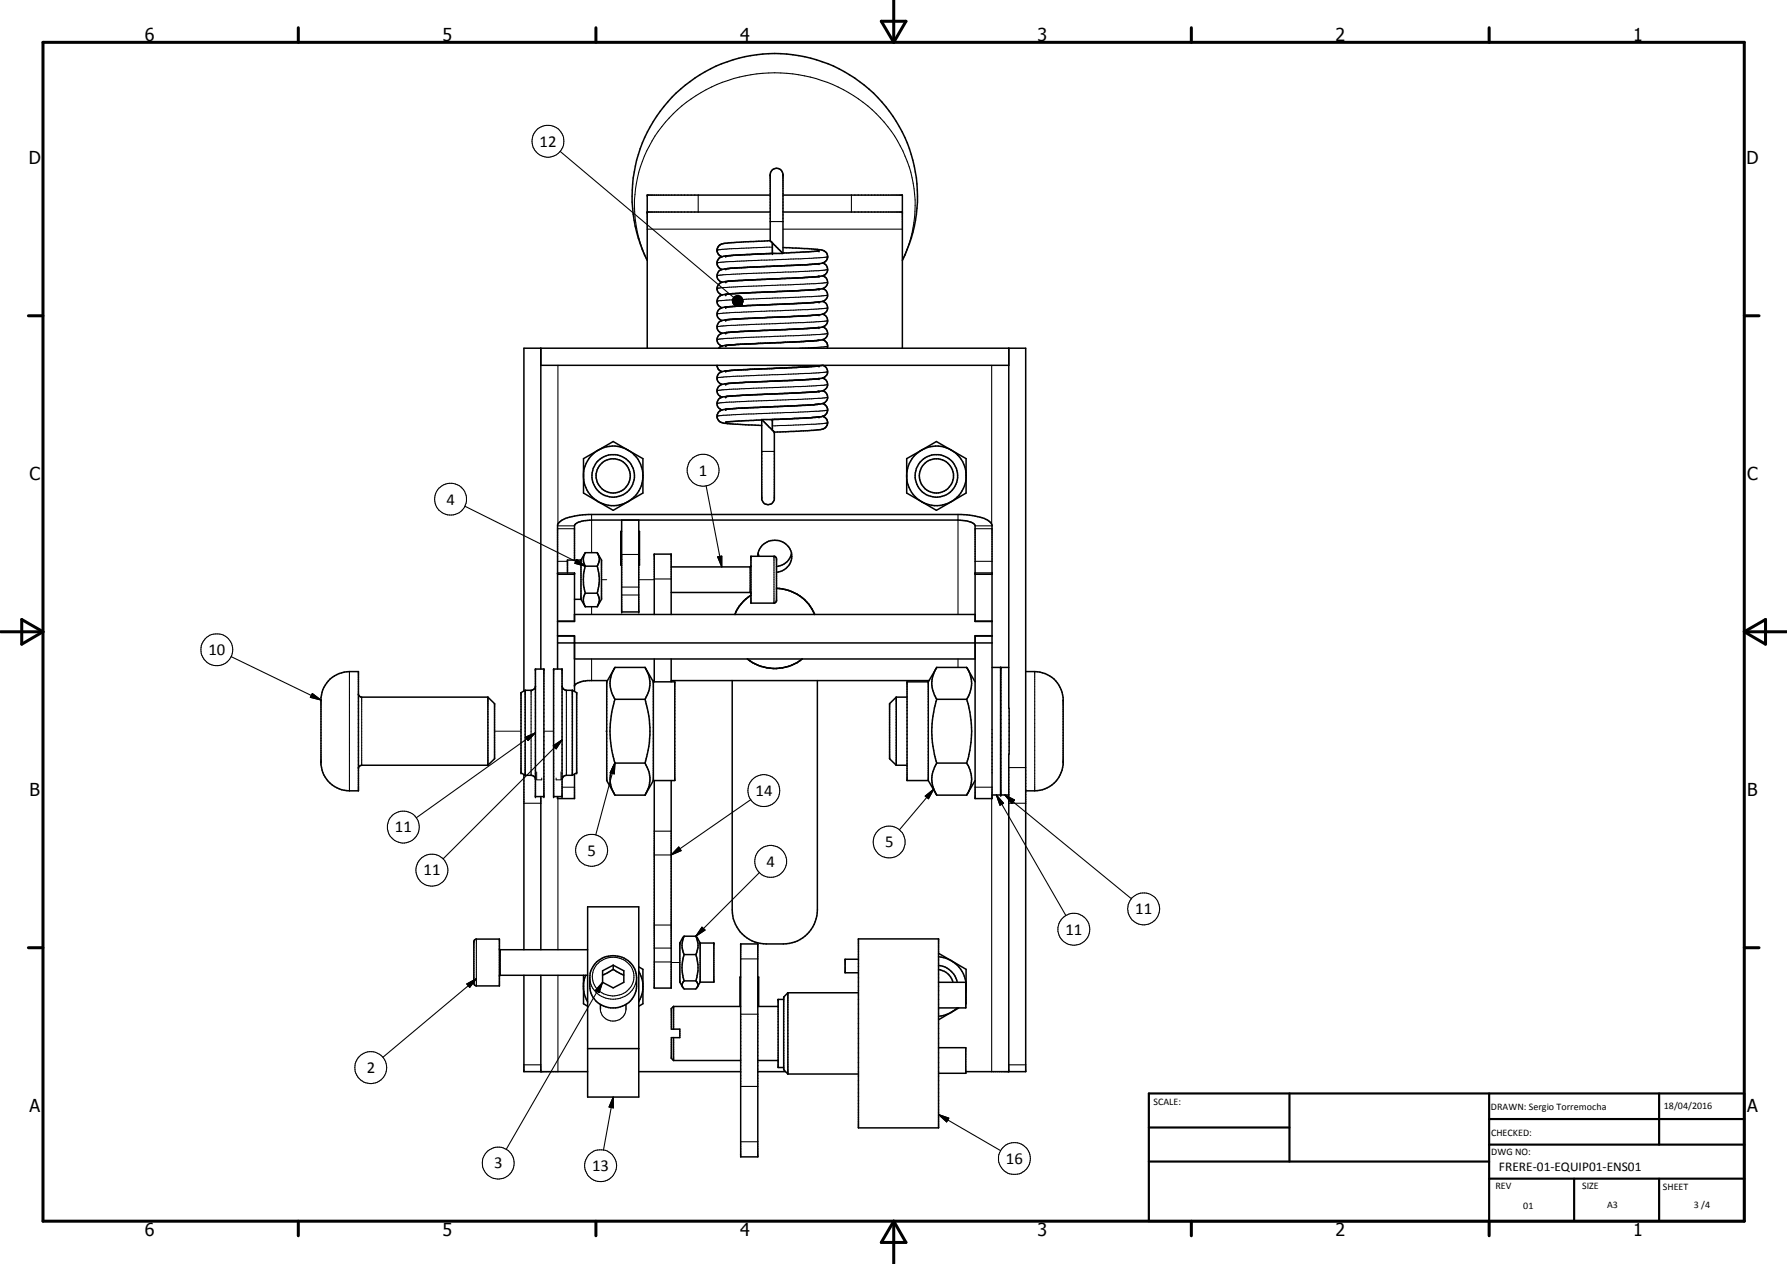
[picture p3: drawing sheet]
<svg xmlns="http://www.w3.org/2000/svg" width="420mm" height="297mm" viewBox="0 0 420 297" stroke-linecap="round" stroke-linejoin="round" font-family="sans-serif">
<defs><g id="words">
<g font-size="4.2">
<text x="34" y="9.6">6</text>
<text x="104" y="9.6">5</text>
<text x="174" y="9.6">4</text>
<text x="244" y="9.6">3</text>
<text x="314" y="9.6">2</text>
<text x="384" y="9.6">1</text>
<text x="6.8" y="38.7">D</text>
<text x="410.6" y="38.7">D</text>
<text x="7" y="112.9">C</text>
<text x="410.8" y="112.9">C</text>
<text x="7" y="187.1">B</text>
<text x="410.8" y="187.1">B</text>
<text x="7" y="261.4">A</text>
<text x="410.8" y="261.4">A</text>
<text x="34" y="290.4">6</text>
<text x="104" y="290.4">5</text>
<text x="174" y="290.4">4</text>
<text x="244" y="290.4">3</text>
<text x="314" y="290.4">2</text>
<text x="384" y="290.4">1</text>
</g>
<g font-size="3.9">
<text x="126.9" y="34.5">12</text>
<text x="164.3" y="111.8">1</text>
<text x="105" y="118.6">4</text>
<text x="49" y="154">10</text>
<text x="177.6" y="187.1">14</text>
<text x="92.9" y="195.6">11</text>
<text x="138.1" y="201.1">5</text>
<text x="180.2" y="203.7">4</text>
<text x="208.1" y="199.1">5</text>
<text x="99.6" y="205.7">11</text>
<text x="266.9" y="214.8">11</text>
<text x="250.5" y="219.6">11</text>
<text x="86.2" y="252.1">2</text>
<text x="116.2" y="274.6">3</text>
<text x="139.3" y="275.2">13</text>
<text x="236.5" y="273.5">16</text>
</g>
<text font-size="3.1" x="352.4" y="275.1">FRERE-01-EQUIP01-ENS01</text>
<g font-size="2.4">
<text x="271.2" y="259.7">SCALE:</text>
<text x="350.6" y="260.8">DRAWN: Sergio Torremocha</text>
<text x="391.2" y="260.6">18/04/2016</text>
<text x="350.6" y="267">CHECKED:</text>
<text x="350.6" y="271.4">DWG NO:</text>
<text x="351.6" y="279.3">REV</text>
<text x="372" y="279.4">SIZE</text>
<text x="391" y="279.6">SHEET</text>
<text x="358.1" y="284.1">01</text>
<text x="377.9" y="283.8">A3</text>
<text x="398.3" y="283.8">3 /4</text>
</g>
</g></defs>
<path d="M172.3 71.4h2.1M141.4 136.2h1.3M150.2 136.2h3.6M116.3 171.8h6.2M127.9 171.8h2.3M142.4 171.8h.3M126.2 181.4v1.9h1.2v-.5M131.9 181.4v1.9h-1.1v-.5M157.8 226.2h2" fill="none" stroke="#000" stroke-width=".24"/>
<g fill="none" stroke="#000" stroke-width=".35">
<path d="M152.2 49.8h28.9M172.5 60l-.8 .1M174.7 59.9l-1.8 .1M175.7 59.8l-3.2 .2M176.3 59.8l-1.3 .1M178.2 59.7l-1.9 .1M180.2 59.6l-1.3 .1M181.1 45.8h-28.9v36M181.1 56.6l-9.8 .5-1.3 .2a1.6 1.6 0 0 0-1.4 1.2v.6l.2 .5 .9 .7M181.6 57.1v2.5M181.6 57.1l-.5-.5v-15.5a1.5 1.5 0 0 1 1.5-1.6 1.5 1.5 0 0 1 1.5 1.6v18.4M181.6 57.1l2.5 2.5"/>
<path d="M181.6 59.6l-5.3 .2M184.1 59.6h-3.5M184.1 45.8h28.1v36M184.1 49.8h28.1M184.1 59.5v.1M184.1 58.2h.8a50.5 50.5 0 0 1 8.8 .7 1.55 1.55 0 0 1 .9 1.6 1.55 1.55 0 0 1-1.2 1.3M192.6 58.9l-8.5 .6M152.2 61.2a33.6 33.6 0 0 1 30-48.6 33.6 33.6 0 0 1 30 48.6M169.7 63.3a1.55 1.55 0 0 0-1.1 1.5 1.55 1.55 0 0 0 1.1 1.5M169.7 66.3a1.55 1.55 0 0 0-1.1 1.5 1.55 1.55 0 0 0 1.1 1.5M169.7 69.3a1.52 1.52 0 0 0-1.1 1.5 1.52 1.52 0 0 0 1.1 1.5M169.7 72.3a1.55 1.55 0 0 0-1.1 1.5 1.55 1.55 0 0 0 1.1 1.5"/>
<path d="M170.6 66.2h.1M170.8 78.1a1.75 1.75 0 0 0-1.8 .8 1.75 1.75 0 0 0 0 2l.7 .4M170.8 78.1l-.2 .1M170.9 72.1l-.3 .1M170.9 69.1l-.3 .1M171 63.1l-1.3 .2M171 63.1h.3M171 60.1l-.4 .1M171 75.1l-.5 .1a1.62 1.62 0 0 0-1.8 1.2 1.62 1.62 0 0 0 1 1.9M171 63.1l-.2 .1M171.3 78.1h-.5M171.3 78.1h.3"/>
<path d="M171.3 78.1h-.3M171.3 72.1l-1.6 .2M171.3 72.1h-.3M171.3 69.1l-1.6 .2M171.3 69.1h-.3M171.3 66.1l-1.6 .2M171.3 66.1l-.5 .1M171.3 66.1h.3M171.5 60.1l-1 .1a1.62 1.62 0 0 0-1.8 1.2 1.62 1.62 0 0 0 1 1.9M171.6 63.1h-.3M171.7 60.1h-.6M171.8 75.1l-1.2 .1"/>
<path d="M171.8 72.1h-.5M171.9 78.1h-.4M171.9 69l-.6 .1M171.9 66l-.4 .1M171.9 63l-.3 .1M172.2 78l-.4 .1M172.2 69l-.7 .1M172.2 63l-.6 .1M172.5 72l-1.2 .1M172.8 75l-1.7 .1M173 78h-.8M173 72h-.4"/>
<path d="M173 66h-1.2M173.3 69h-1.1M173.6 74.9l-1.7 .2M173.6 71.9l-.3 .1M173.9 77.9l-1.4 .1M173.9 65.9l-1.7 .1M173.9 62.9l-1.7 .1M174.3 77.9l-1 .1M174.5 71.9l-2.6 .2M174.5 68.9l-1.9 .1M174.8 74.9h-.9M175.3 77.9h-1.2"/>
<path d="M175.3 74.8l-2.3 .2M175.3 71.8l-.5 .1M175.5 68.8l-2.1 .2M175.5 65.8l-2.2 .2M176 71.8l-2.1 .1M176 77.8l-.5 .1M176.3 74.8h-1.3M176.6 65.8l-2.3 .1M176.9 77.8h-.6M177.1 71.8h-1.3M177.1 68.7l-2.3 .2M177.1 65.8h-1.3"/>
<path d="M177.1 74.8h-.5M177.4 62.7l-3.1 .2M177.6 68.7l-1.8 .1M177.6 65.7l-.7 .1M178 77.7l-3.5 .2M178 74.7l-.6 .1M178 62.7l-5.8 .3M178.2 68.7h-.8M178.2 65.7h-.8M178.6 74.7l-3.1 .1M178.6 71.7l-1.2 .1M178.8 77.7h-.6"/>
<path d="M179.1 74.7h-.9M179.1 71.7l-2.8 .1M179.4 65.7h-1.4M179.7 77.6l-2.6 .2M179.9 68.6l-1.9 .1M180.3 71.6l-1.5 .1M180.3 65.6l-.6 .1M180.3 62.6l-2.3 .1M180.5 68.6l-1.9 .1M180.9 74.6l-2.1 .1M180.9 68.6h1.2M181.1 68.6h-.8"/>
<path d="M181.1 77.6h-1.7M181.1 65.6h-.6M182.1 77.6h-.6M182.1 74.5l-2.7 .2M182.1 71.5l-2.7 .2M182.1 62.5l-1.2 .1M182.3 65.5l-3.7 .2M182.9 77.5l-.6 .1M183.2 68.5l-1.5 .1M183.3 71.5l-2.8 .1M183.5 65.5l-2 .1M183.8 71.5h-1.5"/>
<path d="M184.1 77.5l-3.8 .1M184.1 74.5h-1.8M184.1 65.4l-1.4 .1M184.4 71.5h-.9M184.4 68.5h-1.5M184.6 71.4h1M185 71.4l-.9 .1M185.2 74.4l-4.1 .2M185.2 65.4h-1.4M185.2 62.4l-7.2 .3M185.6 68.4l-2.1 .1M185.7 77.4l-2.5 .1"/>
<path d="M185.7 71.4h.9M185.7 68.4h.9M186.1 71.4h-.9M186.1 68.4l-1.5 .1M186.3 65.4h-.6M186.8 77.3l-2.4 .2M186.8 74.3l-2.4 .2M186.8 71.3h.6M187.1 68.3l-.8 .1M187.1 65.3l-2.7 .1M187.4 74.3l-1.8 .1M187.9 74.3h-.8"/>
<path d="M187.9 71.3l-1.6 .1M187.9 77.3l-1.8 .1M188.2 65.3h-1.4M188.4 77.3h-1.3M188.7 68.2l-1.9 .1M188.8 62.2l-6.1 .3M188.8 71.2l-1.1 .1M189.1 68.2l-1.7 .1M189.1 65.2l-1.7 .1M189.3 77.2l-1.1 .1M189.3 74.2l-1.6 .1M189.3 65.2h.6"/>
<path d="M189.6 68.2h-.8M189.6 65.2l-1.2 .1M189.8 74.2l-1.6 .1M189.8 71.2l-1.6 .1M189.9 71.2h.6M190.1 74.2h-.5M190.1 71.2h-1M190.1 65.2h.6M190.3 65.2h-.5M190.7 77.1l-1.1 .1M190.7 74.1l-.4 .1M190.7 68.1l-1.4 .1"/>
<path d="M190.9 71.1l-.6 .1M191 62.1l-5.4 .3M191 62.1l-1.6 .1M191.3 68.1l-1.5 .1M191.3 74.1h-.4M191.3 77.1l-2.6 .2M191.3 65.1l-.7 .1M191.6 68.1h-.6M191.9 74l-2 .2M191.9 71l-1.2 .1M191.9 65l-1 .1M191.9 65l-.3 .1"/>
<path d="M191.9 74l-.3 .1M191.9 62l-.9 .1M192.2 77l-.6 .1M192.4 68l-1.1 .1M192.4 68l-.8 .1M192.6 79.9v.1M192.6 80h-.2M192.6 77h-.3M192.6 74h-.5M192.6 71l-1.6 .1M192.6 67.9l-.2 .1M192.6 64.9l-.5 .1"/>
<path d="M192.6 61.9l-.5 .1M193.4 70.8a1.61 1.61 0 0 1 1.1 2 1.61 1.61 0 0 1-1.9 1.2h-.7M193.4 76.8a1.57 1.57 0 0 1 1.2 1.8 1.57 1.57 0 0 1-1.7 1.3l-.7 .1M193.4 73.8a1.61 1.61 0 0 1 1.1 2 1.61 1.61 0 0 1-1.9 1.2l-1.7 .1M193.4 67.8a1.57 1.57 0 0 1 1.2 1.8 1.57 1.57 0 0 1-1.7 1.3l-.8 .1M193.4 64.8a1.61 1.61 0 0 1 1.1 1.9 1.61 1.61 0 0 1-1.9 1.2l-.2 .1M193.4 61.8a1.61 1.61 0 0 1 1.1 1.9 1.61 1.61 0 0 1-1.9 1.2l-.7 .1M193.4 61.8l-2.4 .3M193.4 79.8a1.55 1.55 0 0 1 1.1 2M127.2 81.8v75.4M127.2 85.9h110M168.6 85.9l.3 .8 .8 .6"/>
<path d="M169.7 96.4a1.61 1.61 0 0 0-1 1.8 1.61 1.61 0 0 0 1.7 1.3l8.7 .5M169.7 87.3a1.55 1.55 0 0 0-1.1 1.5 1.55 1.55 0 0 0 1.1 1.5M169.7 90.3a1.55 1.55 0 0 0-1.1 1.5 1.55 1.55 0 0 0 1.1 1.5M169.7 93.3a1.56 1.56 0 0 0-1.1 1.5 1.56 1.56 0 0 0 1.1 1.6M170.7 81.2l-1.3 .2-.4 .4M170.7 87.2h-.1M171.1 96.1l-1.4 .3M171.1 93.1l-.5 .1M171.1 87.1l-1.4 .2M171.3 96.1l-.7 .1M171.3 93.1l-1.6 .2M171.3 90.1l-1.6 .2"/>
<path d="M171.3 90.1l-.7 .1M171.3 81.1l-.7 .1M171.5 81.1l-.7 .1M171.5 90.1h-.2M171.6 93.1h-.3M171.8 96.1h-.5M172 87l-1.2 .2M172.2 96.1h-.9M172.2 90l-.9 .1M172.3 81l-.9 .1M172.6 93l-1.3 .1M172.6 87l-1.3 .1"/>
<path d="M172.6 87h-.4M172.6 81l-.8 .1M173.3 90l-1.7 .1M173.3 80.9l-.8 .1M173.4 93l-1.6 .1M173.7 80.9l-.9 .1M173.8 95.9l-1.6 .2M173.9 93h-1.1M174 86.9l-1.4 .1M174.1 89.9l-1.9 .1M174.1 80.9h-.5M174.8 92.9l-1.2 .1"/>
<path d="M174.8 86.9l-1.8 .1M174.8 89.9h-.5M174.8 86.9h-.5M175.3 92.9h-1.2M175.5 92.8h.8M175.5 89.8l-.5 .1M175.8 92.8l-.8 .1M175.9 80.8l-1.8 .1M176.6 86.8l-1.8 .1M176.6 80.8l-2.1 .1M176.9 89.8l-3.5 .2M177.1 80.8h-.8"/>
<path d="M177.4 92.8h-1.4M177.4 86.7l-2.1 .2M177.6 95.8l-3.5 .1M178.6 92.7l-2 .1M178.6 89.7l-2.6 .1M178.8 95.7l-6.6 .4M178.8 95.7l-.8 .1M178.8 80.7l-1.9 .1M179.1 98.6l3 2.9v15.9a1.51 1.51 0 0 1-1.5 1.2 1.51 1.51 0 0 1-1.5-1.2zM179.1 98.6h2.5M179.1 98.7l-8.5 .5M179.1 92.7l-1.5 .1"/>
<path d="M179.1 89.7l-2 .1M179.4 89.7h.9M179.4 86.7l-2.5 .1M179.7 89.7h-.9M179.9 80.6l-2.6 .2M179.9 80.6l-.5 .1M180.3 92.6l-1.5 .1M180.5 95.6l-1.7 .1M180.9 86.6l-2.9 .1M181.1 92.6l-1.7 .1M181.5 92.6h.8M181.5 89.6l-1.6 .1"/>
<path d="M181.6 98.6v2.5M181.7 92.6h-.8M181.7 80.6h-1.8M182.2 98.6h-.6M182.3 95.5l-1.2 .1M182.7 89.5l-2.2 .1M182.7 86.5l-2.8 .2M182.9 80.5l-2.5 .1M183.2 89.5l-1.5 .1M183.5 92.5l-1.4 .1M183.6 98.5l-2 .1M183.6 98.5l-.7 .1"/>
<path d="M183.8 86.5l-2.4 .1M184.1 80.5h-.6M184.3 98.5h-.7M184.4 89.5h-1.5M184.5 86.5h-1.5M184.6 92.5h-1.4M184.7 80.4l-.5 .1M185.2 95.4l-6.4 .3M185.2 80.4l-3.1 .2M185.2 95.4l-2.4 .1M185.6 92.4l-.6 .1M185.6 86.4l-1.2 .1"/>
<path d="M185.7 89.4l-1.6 .1M185.7 80.4h-.5M186.3 92.4h-.6M186.3 89.4l-1.3 .1M186.6 86.4l-2.1 .1M186.8 98.3l-2.2 .2M186.8 92.4l-3 .1M186.9 98.3l-3.3 .2M187.1 92.3h.8M187.4 92.3l-.8 .1M187.4 89.3l-1.3 .1M187.6 80.3l-1.4 .1"/>
<path d="M188.1 98.3h-.6M188.1 98.3h-1.3M188.2 86.3l-2.3 .1M188.2 86.3l-1.1 .1M188.4 89.3h-1.3M188.5 80.3l-3.3 .1M188.8 95.2l-3.1 .2M188.8 89.3h-1.1M188.8 92.2l-.4 .1M188.9 80.3h-1M189.1 86.2l-.9 .1M189.3 92.2l-1.6 .1"/>
<path d="M189.8 92.2h-.7M189.8 89.2l-1.1 .1M189.8 80.2l-1 .1M190.1 89.2h-1M190.3 98.2l-1.8 .1M190.4 86.1l-1.8 .2M190.5 95.2l-5.3 .2M190.5 95.2h-1.2M190.5 89.2h-.6M190.7 92.2h-.8M190.7 80.1l-1.8 .2M190.9 92.1h.4"/>
<path d="M191 95.1l-.5 .1M191 92.1l-1.4 .1M191.1 86.1l-1.5 .1M191.3 89.1l-1 .1M191.3 89.1h.6M191.4 98.1l-3.3 .2M191.5 80.1l-1.4 .1M191.6 92.1h.3M191.6 89.1l-.9 .1M191.6 80.1h-.7M191.6 92.1h-.3M191.6 86.1h-.3"/>
<path d="M191.9 86h.5M191.9 95l-.6 .1M192.1 86l-1.4 .1M192.2 80l-.7 .1M192.2 80l-.3 .1M192.2 89l-.3 .1M192.2 95l-1.7 .2M192.4 92l-.5 .1M192.4 95h-.2M192.6 98l-.9 .1M192.6 95h.1M192.6 91.9l-.1 .1"/>
<path d="M192.6 88.9l-.3 .1M192.6 86h-.2M193.1 85.9l-.8 .1M193.4 97.8l-2.8 .4M193.4 91.8a1.6 1.6 0 0 1 1.2 1.8 1.6 1.6 0 0 1-1.7 1.4h-.7M193.4 88.8a1.6 1.6 0 0 1 1.2 1.8 1.6 1.6 0 0 1-1.7 1.3l-1 .2M193.4 94.8l.7 .4a1.48 1.48 0 0 1 .4 1.5l-.5 .8-.6 .3M193.4 97.8a1.56 1.56 0 0 1 1.2 1.3 1.56 1.56 0 0 1-.7 1.5 23 23 0 0 1-6.7 .7l-5.1 .3M193.4 85.9h-.2M193.5 85.9a1.59 1.59 0 0 1 1.1 1.8 1.59 1.59 0 0 1-1.7 1.2l-1 .2M237.2 81.8v84.7M137.2 112.1a7 7 0 0 0 3.5 5.8"/>
<path d="M147.6 105.8l-3.4-2-7 4v8.1l3.5 2M147.6 105.8l3.6 2v8.1l-7 4-3.5-2M147.6 105.8a7 7 0 0 0-10.4 5.6M147.6 105.8a6.7 6.7 0 0 1 3.6 5.8M151.2 112.3a7 7 0 0 1-10.5 5.6M213.2 111.4a7 7 0 0 1 9.9-5.9l4 2.3v8.1l-6.9 4-3.5-2M213.2 112.1a7.1 7.1 0 0 0 3.5 5.8M227.1 111.6a6.8 6.8 0 0 0-3.4-5.8l-3.5-2-7 4v8.1l3.5 2M227.1 112.3a7 7 0 0 1-10.4 5.6M131.1 134.7h4v11.3h-4M135.1 131.6v-8.2l.7-.6 1.4-.4 1.9-.2h86.1a5.2 5.2 0 0 1 4.1 1.2v22.6h3.9M136.6 131.6h-3.2v3.1"/>
<path d="M136.6 131.6v9.2M137.6 129.9a2.94 2.94 0 0 0 0 3.2M137.6 133.1a11.1 11.1 0 0 0 0 6.3M137.6 139.4a3.1 3.1 0 0 0 0 3.2M137.6 129.9l-1 1.7M137.6 133.1h2.8M137.6 129.9h2.8M137.6 139.4h2.8M140.4 129.9l1 1.7v9.2l-1 1.8M140.4 139.4a2.82 2.82 0 0 1 0 3.2M140.4 129.9a2.73 2.73 0 0 1 0 3.2M140.4 133.1a10.5 10.5 0 0 1 0 6.3"/>
<path d="M146 131.4h.2M146.2 124.9h-.2v7.9h.2M146.2 122.2v21.6h4v-21.6M150.2 124.9h.2v7.9h-.2M150.2 131.4h.2M157.8 139.2l18.8 .1M176.6 139.9a9.8 9.8 0 0 0-3.8 4.5M176.6 130.7h5.5l.4 .4 .1 10-.3 .5-.3 .1h-5.4zM176.6 133.1l-.3 .1h-18.5M178.2 130.7a4 4 0 0 1 4.2-3.7 4 4 0 0 1 3.7 4.2 3.9 3.9 0 0 1-3.5 3.3M178.2 130l.2 .7M182.6 138.3a10 10 0 0 1 8.9 6.1"/>
<path d="M186.1 130a3.8 3.8 0 0 1-3.5 3.1M229.3 134.7h3.9M77.6 159.6a8.1 8.1 0 0 1 6.7-1.8v28h-2.1a6.8 6.8 0 0 1-6.7-6.1v-15.8a6.9 6.9 0 0 1 2.1-4.3zM125.9 157.2h2v30h-2zM130.2 157.2h2v30h-2zM131.1 149.4h4v13.1M131.1 151.1h102.1M131.1 146h4M131.1 149.5h4M135.1 154.9h94.2M135.1 144.4h94.2M135.1 140.8h1.5"/>
<path d="M136.6 140.8l1 1.8M137.6 142.6h2.8M142.8 159.9l-5.1 .1a4.1 4.1 0 0 0-2.6 1.1M144.6 156.8h7.1M144.6 156.8l-1.9 3.4v23.2l1.9 3.5M144.6 156.8a6.6 6.6 0 0 0 0 7.5M151.7 156.8a6.9 6.9 0 0 1 0 7.5M151.7 156.8l1.9 3.4M153.4 159.9h.4M153.8 144.4v-14.2h4v14.2M153.8 154.9v5.3M157.8 159.9h60.7"/>
<path d="M157.8 154.9v5.3M172.2 159.9v53.9a8 8 0 0 0 8 8h4a8 8 0 0 0 8-8v-53.9M175.7 154.9a10.4 10.4 0 0 0 12.9 0M220.2 156.8h7.1M220.2 156.8a6.6 6.6 0 0 0 0 7.5M220.2 156.8l-1.9 3.4M227.3 156.8a6.5 6.5 0 0 1 0 7.5M227.3 156.8l2 3.4M229.3 146h3.9M229.3 149.5h3.9M233.2 149.4h-3.9v38.3h3.9v-64.3a4.1 4.1 0 0 0-3.3-2l-3.9-.5h-87.6a11.6 11.6 0 0 0-6.8 1.8l-.5 .7v33.8M233.2 156.8h4"/>
<path d="M235.3 156.8v30M241.2 157.8a8.1 8.1 0 0 1 6.6 1.8 7.5 7.5 0 0 1 2.2 4.3v15.8a6.8 6.8 0 0 1-6.7 6.1h-2.1M84.3 163.2l.6 .6h29.8M114.7 179.8h-29.7l-.5 .3-.2 .3M114.7 163.8v16M114.7 163.8l1.6 1.6v12.9l-1.6 1.5M123.2 162.4v-80.6h118v170h-14.1M123.5 162.2l-1 .6v18.8l1 .6M123.5 162.2v20M125.9 161.4l-.2 .4-.6 .4h-1.6M132.2 161.2l.2 .6 .3 .3 1.9 .1M134.6 162.2l1 .6v18.8l-1 .6"/>
<path d="M134.6 162.2v20M144.6 179.3a6.7 6.7 0 0 0 0 7.6M144.6 164.3a24.3 24.3 0 0 0 0 15M144.6 179.3h7.1M144.6 164.3h7.1M151.7 164.3a25.7 25.7 0 0 1 0 15M151.7 179.3a6.7 6.7 0 0 1 0 7.6M153.6 160.2h5.1v23.2h-5.1M153.6 160.2v23.2M210.7 163.8h2.6M210.7 179.8h2.6M210.7 163.8v16"/>
<path d="M210.7 163.8l-1.5 1.6v12.9l1.5 1.5M218.3 160.2h-5v23.2h5M218.3 160.2v23.2M220.2 179.3h7.1M220.2 164.3h7.1M220.2 179.3a6.7 6.7 0 0 0 0 7.6M220.2 164.3a24.7 24.7 0 0 0 0 15M227.3 179.3a6.7 6.7 0 0 1 0 7.6M227.3 164.3a24.8 24.8 0 0 1 0 15M237.2 177.2v74.6M237.3 166.5v10.7M123.2 182v41.2"/>
<path d="M123.5 182.2l1.8 .1 .6 .7M127.2 187.2v36M134.6 182.2h-1.4a1 1 0 0 0-1 1M135.1 181.9v5.8h-4v-.5M144.6 186.9h7.1M153.6 183.4l-1.9 3.5M153.8 183.4v48.8h4v-48.8M218.3 183.4l1.9 3.5M220.2 186.9h7.1M229.3 183.4l-2 3.5M233.2 186.8h4M138.2 213.1h12v44.7h-12z"/>
<path d="M111.5 220.9l.5-.2h5.4v11h-5.4l-.5-.3-.1-.3v-9.8zM117.4 223.1l20.8 .1M123.2 229.2v22.6h15M127.2 229.2v22.6M137.2 229.2v6.7l1 .6M137.2 232.4l.2 1.2 .8 1.9M137.7 229.2l-.5 1.9M138.2 229.2l-20.8 .1M140.3 226.1a5.6 5.6 0 0 1 5.8-1.2 5.6 5.6 0 0 1 3.6 4.8 7.5 7.5 0 0 1-.5 4.1 5.6 5.6 0 0 1-6.1 3 5.6 5.6 0 0 1-4.4-5 6.4 6.4 0 0 1 .6-4.5zM141.2 236.1v1.1M141.7 228.1l2.5-1.3 2.5 1.3v2.7l-2.5 1.4-2.5-1.4zM144.2 227.8l-2.5 1.4"/>
<path d="M144.2 226.8v1M144.2 227.8l2.5 1.4M147.2 236.1v1.1M150.2 227.2l1 .6v8.1l-1 .6M150.2 228.2l.7 1.8 .3 1.2M151.2 232.5l-.3 1.2-.7 1.8M158.4 236.5l-.6 .5v4.9h2v1.9h-2v4.9l.6 .5M158.4 236.5v5.4M158.4 236.5h15.7M160.9 220l-1.1 1.6v9.2l.7 1.1M160.9 230.5a1.15 1.15 0 0 0 0 1.9h2.7a1.13 1.13 0 0 0 0-1.9M160.9 220a4.8 4.8 0 0 0 0 4.3"/>
<path d="M160.9 224.3a9.7 9.7 0 0 0 0 6.2M160.9 230.5h2.7M160.9 224.3h2.7M160.9 220h2.7M163.6 220l1 1.6M163.6 220a5.1 5.1 0 0 1 .4 3.2l-.4 1.1M163.6 224.3a10.2 10.2 0 0 1 .4 4.6l-.4 1.6M164.6 221.6h3.2v9.2h-3.2M164.6 221.6v9.2M164.6 230.8l-.6 1.1M174.1 221.8h4.1v50.1h-4.1zM174.1 229.6h-.1v6.9"/>
<path d="M178.2 229.6h.2v6.9M178.2 236.5h4.8M184.3 234.9h-1.3v16h1.3M185.2 233.3v19.1M185.2 233.3l-.9 1v17.1l.9 1M185.2 233.3h16.6M201.8 225.4h-3.1v3.2h3.1M201.8 220.6h18.9v44.4h-18.9zM220.7 226.9a5.1 5.1 0 0 1 4.4 3.9M220.7 224l6.4 3.8v8.1M220.7 224.8a7 7 0 0 1 6.4 6.5M220.7 230.8h6.4v6.1h-6.4"/>
<path d="M220.7 227.8a4 4 0 0 1 3.4 3M225.1 236.9l-.5 .3a6.9 6.9 0 0 1-3.9 1.6M225.5 236.9l-4.8 2.7M227.1 232.5v.6M138.2 246.4h12M150.2 251.8h23.9M158.4 243.8v5.4M158.4 249.2h15.7M178.2 251.8h6.5M178.2 249.2h4.8M185.2 252.4h16.6M220.7 246.2h6.4v6h-6.4"/>
<circle cx="144.2" cy="111.8" r="4"/>
<circle cx="144.2" cy="111.8" r="5"/>
<circle cx="220.2" cy="111.8" r="5"/>
<circle cx="220.2" cy="111.8" r="4"/>
</g>
<g fill="none" stroke="#000" stroke-width=".25">
<path d="M131.7 35.6l40.8 34.3M152.2 53.8h28.9M164.2 45.8v4M168.6 58.8h.1M181.1 52.1h3M181.6 58.1l-10.1 .4-2.9 .3M184.1 53.8h28.1M200.2 45.8v4M152.2 61.1a30.1 30.1 0 0 1 12.6-39.3 34.3 34.3 0 0 1 45.5 10.2 29.5 29.5 0 0 1 1.9 29.1M168.6 79.8h.1M168.6 67.8h.1M168.6 64.8h.1"/>
<path d="M168.6 61.8h.1M172.2 70.5l2.2 1-2.2-.7zM172.2 70.8l2.2 .7-2.2-.5zM172.2 71l2.2 .5-2.1-.2zM172.3 70.2l2.1 1.3-2.2-1zM172.3 71.3l2.1 .2h-1.9zM172.4 70l2 1.5-2.1-1.3zM172.5 71.5h1.9l-1.7 .2zM172.6 69.8l.2-.2 1.6 1.9zM172.6 69.8l1.8 1.7-2-1.5zM172.7 71.7l1.7-.2-1.5 .3zM172.8 69.6l.2-.1 1.4 2z"/>
<path d="M172.9 71.8l1.5-.3-1.2 .4zM173 69.5h.3l1.1 2zM173.2 71.9l1.2-.4zM173.3 69.5h.3l.8 2zM173.4 71.9l1-.4-.7 .4zM173.6 69.5h.2l.6 2zM173.7 71.9l.7-.4zM173.8 69.5l.3 .1 .3 1.9zM174 71.8l.4-.3zM174.1 69.6l.2 .2 .1 1.7zM174.2 71.7l.2-.2zM174.3 69.8l.1 .2v1.5z"/>
<path d="M174.4 70l.2 .2-.2 1.3zM174.6 70.2l-.2 1.3zM174.7 71l-.3 .5zM174.7 70.5l-.3 1zM174.7 70.7l-.3 .8zM194.6 69.3l-.1 .1M194.6 60.3h.1M194.6 75.3l-1 .2-4.8 .3-17.7 .7-2.5 .3M194.6 78.3a32.2 32.2 0 0 1-6.9 .6l-12.2 .4-6.9 .5M194.6 69.3l-3.8 .4-17.9 .7-4.3 .4M194.6 72.3l-2.6 .3-20 .8-3.4 .4M194.6 66.3l-3 .4-20.1 .8-2.9 .3"/>
<path d="M194.6 63.3l-2.2 .3-17.5 .7-4.8 .3-1.5 .2M194.6 60.3l-3.8 .4-19.3 .8-2.9 .3M131.2 85.9v37.3M168.6 97.8h.1M168.6 91.8h.1M168.6 88.8h.1M168.6 94.8h.1M194.6 93.3h.1M194.6 99.4l-3 .3-10 .4M194.6 96.3l-2.2 .3-17.5 .7-4.8 .3-1.5 .2M194.6 93.3l-3.8 .4-19.3 .8-2.9 .3M194.6 90.3l-1 .3-4.3 .2-17.7 .7-3 .3"/>
<path d="M194.6 87.3l-4.3 .5-17.9 .6-3.8 .4M194.6 81.3l-1 .2-5.6 .3M233.2 85.9v37.3M109.3 119l28.3 14.1M166 114.2l3.7 19M179.1 106.1h.1M179.1 106.1h3M182.1 106.1h.1M131.1 124.2h4M131.1 131.9h2.3M131.1 135h4M131.1 123.6h4"/>
<path d="M135.6 131.5l2 1.6-2.4-.7zM139.1 120.9v9M146.2 139.8h4M146.2 130.3h4M146.2 138h4M153.8 136.1h4M168.7 130.9l1-.2v2.5zM176.3 133.2v6M182 130.7h.1M182 130.7v11M225.2 120.9v23.5M229.3 124.2h3.9"/>
<path d="M229.3 131.9h3.9M229.3 135h3.9M229.3 123.6h3.9M54.3 154.3l21.2 10.2M82.2 157.8v28M139.1 142.6v1.8M139.1 154.9v5M225.2 154.9v1.9M243.3 157.8v28M73.4 163l2.1 1.5-2.5-.6zM85 163.8v16M123.6 173.2l2.3-1-1.7 1.8z"/>
<path d="M124.9 162.2h.1M124.9 162.2v20M125.9 172.2l-28 20M130.1 175.3l2.1-1.4-1.4 2.1zM132.2 173.9l-28 27.9M133.2 162.2h.1M133.2 162.2v20M144.6 179.3l-.2 2.6-.9-.3zM144.6 179.3l-4.5 16.9M237.2 166.5h.1M237.2 177.2h.1M123.2 188.8h4"/>
<path d="M131.2 187.7v35.5M132.2 185h2.9M153.8 195.3h4M159.6 199.1l.5 .8-2.3 1zM176.5 187.9l-18.7 13M217.5 187.1l2-1.6-1.2 2.2zM219.5 185.5l-8 9.5M229.3 185h3.9M233.2 187.7v64.1M234.3 186.8l1.7 2-.9 .4zM234.3 186.8l16.3 28.3M236.3 186.8l2.2 1.2-.6 .8z"/>
<path d="M236.3 186.8l29.7 24.4M237.2 188.8h4M237.2 180.4h4M153.8 200.9h4M153.8 217.4h4M165 217.9l.8 .7-2.2 1.4zM178.6 205.1l-15 14.9M109.8 231.2l2.2-1.2-1.6 2zM112 220.7v11M112 230l-22 18.5M117.6 223.2v6M131.2 229.2v22.6"/>
<path d="M138.7 229.7a5.6 5.6 0 0 0 3.7 4.8 5.6 5.6 0 0 0 5.8-1.4l1-1.3 .4-1 .1-1.1M140.3 226.7a5 5 0 0 1 5.2-1.6 5 5 0 0 1 3.5 4.1 4.9 4.9 0 0 1-4 4.8 4.9 4.9 0 0 1-5.5-3 4.5 4.5 0 0 1 .8-4.3zM141.2 237.2a3 3 0 0 0 3 2.8 3 3 0 0 0 3-2.8M141.7 230.8l-.8 2.5-.9-.6zM141.7 230.8l-22.7 39.3M153.8 226.1h4M153.8 222.8h4M174.1 225.3h4.1M174.1 238.3h4.1M123.2 250.2h4M144.2 257.8v2.5l-1-.2zM144.2 257.8l-2.3 12.5"/>
<path d="M174.1 255.3h4.1M237.2 250.2h4M174.1 268.3h4.1M220.7 261.9l2.4 .9-.5 .9zM220.7 261.9l14.5 8.5"/>
<circle cx="128.8" cy="33.2" r="3.8"/>
<circle cx="106" cy="117.3" r="3.7"/>
<circle cx="165.3" cy="110.5" r="3.7"/>
<circle cx="51" cy="152.7" r="3.8"/>
<circle cx="94.8" cy="194.4" r="3.7"/>
<circle cx="139.1" cy="199.8" r="3.7"/>
<circle cx="179.6" cy="185.8" r="3.7"/>
<circle cx="209.1" cy="197.9" r="3.8"/>
<circle cx="101.5" cy="204.5" r="3.8"/>
<circle cx="181.2" cy="202.4" r="3.8"/>
<circle cx="252.5" cy="218.4" r="3.7"/>
<circle cx="268.9" cy="213.6" r="3.8"/>
<circle cx="87.2" cy="250.9" r="3.8"/>
<circle cx="117.1" cy="273.3" r="3.7"/>
<circle cx="141.2" cy="273.9" r="3.8"/>
<circle cx="238.5" cy="272.3" r="3.8"/>
</g>
<g fill="#000">
<circle cx="152.2" cy="45.8" r=".18"/>
<circle cx="152.2" cy="49.8" r=".18"/>
<circle cx="181.1" cy="41.1" r=".18"/>
<circle cx="181.6" cy="59.6" r=".18"/>
<circle cx="184.1" cy="41.1" r=".18"/>
<circle cx="192.6" cy="58.9" r=".18"/>
<circle cx="170.6" cy="60.2" r=".18"/>
<circle cx="170.6" cy="69.2" r=".18"/>
<circle cx="170.6" cy="72.2" r=".18"/>
<circle cx="170.6" cy="75.2" r=".18"/>
<circle cx="170.6" cy="63.2" r=".18"/>
<circle cx="170.6" cy="78.2" r=".18"/>
<circle cx="170.6" cy="66.2" r=".18"/>
<circle cx="192.6" cy="67.9" r=".18"/>
<circle cx="192.6" cy="61.9" r=".18"/>
<circle cx="192.6" cy="77" r=".18"/>
<circle cx="192.6" cy="71" r=".18"/>
<circle cx="192.6" cy="64.9" r=".18"/>
<circle cx="192.6" cy="74" r=".18"/>
<circle cx="170.6" cy="81.2" r=".18"/>
<circle cx="170.6" cy="93.2" r=".18"/>
<circle cx="170.6" cy="90.2" r=".18"/>
<circle cx="170.6" cy="99.2" r=".18"/>
<circle cx="170.6" cy="87.2" r=".18"/>
<circle cx="170.6" cy="96.2" r=".18"/>
<circle cx="181.6" cy="98.6" r=".18"/>
<circle cx="192.6" cy="98" r=".18"/>
<circle cx="192.6" cy="88.9" r=".18"/>
<circle cx="192.6" cy="91.9" r=".18"/>
<circle cx="192.6" cy="86" r=".18"/>
<circle cx="182.1" cy="101.6" r=".18"/>
<circle cx="131.1" cy="134.7" r=".18"/>
<circle cx="135.1" cy="134.7" r=".18"/>
<circle cx="153.8" cy="130.2" r=".18"/>
<circle cx="157.8" cy="130.2" r=".18"/>
<circle cx="176.6" cy="130.7" r=".18"/>
<circle cx="229.3" cy="134.7" r=".18"/>
<circle cx="233.2" cy="134.7" r=".18"/>
<circle cx="125.9" cy="157.2" r=".18"/>
<circle cx="127.9" cy="157.2" r=".18"/>
<circle cx="130.2" cy="157.2" r=".18"/>
<circle cx="132.2" cy="157.2" r=".18"/>
<circle cx="146.2" cy="143.8" r=".18"/>
<circle cx="150.2" cy="143.8" r=".18"/>
<circle cx="182.6" cy="141.1" r=".18"/>
<circle cx="235.3" cy="156.8" r=".18"/>
<circle cx="75.5" cy="179.1" r=".18"/>
<circle cx="123.5" cy="162.2" r=".18"/>
<circle cx="134.6" cy="162.2" r=".18"/>
<circle cx="250" cy="179.1" r=".18"/>
<circle cx="122.5" cy="181.6" r=".18"/>
<circle cx="125.9" cy="187.2" r=".18"/>
<circle cx="127.9" cy="187.2" r=".18"/>
<circle cx="130.2" cy="187.2" r=".18"/>
<circle cx="132.2" cy="187.2" r=".18"/>
<circle cx="135.6" cy="181.6" r=".18"/>
<circle cx="235.3" cy="186.8" r=".18"/>
<circle cx="158.4" cy="236.5" r=".18"/>
<circle cx="159.8" cy="221.6" r=".18"/>
<circle cx="164.6" cy="221.6" r=".18"/>
<circle cx="167.8" cy="221.6" r=".18"/>
<circle cx="183" cy="234.9" r=".18"/>
</g>
<g fill="none" stroke="#000" stroke-width=".71">
<path d="M10.1 9.9h400v277.1h-400zM70.1 6.5v3.4M140.1 6.5v3.4M207.2 5h5.8l-2.9 4.9zM210.1 0v9.9M280.1 6.5v3.4M350.1 6.5v3.4M6.7 74.2h3.4M410.1 74.2h3.5M.1 148.5h10M5.1 145.6l5 2.9-5 2.9zM410.1 148.5h10"/>
<path d="M410.1 148.5l5-2.9v5.8zM6.7 222.7h3.4M410.1 222.7h3.5M70.1 287v3.4M140.1 287v3.4M210.1 287v10M210.1 287l2.9 5h-5.8zM280.1 287v3.4M350.1 287v3.4"/>
</g>
<path d="M270.1 257h140v30h-140zM303.2 257v16M350.1 257v30M390.1 257v12M270.1 265h33.1M270.1 273h80M350.1 277h60M350.1 269h60M350.1 263h60M370.1 277v10M390.1 277v10" fill="none" stroke="#000" stroke-width=".51"/>
<g fill="#000">
<path d="M174.7 71l-.3 .5zM174.7 70.7l-.3 .8zM174.7 70.5l-.3 1zM174.6 70.2l-.2 1.3zM174.4 70l.2 .2-.2 1.3zM174.3 69.8l.1 .2v1.5zM174.1 69.6l.2 .2 .1 1.7zM173.8 69.5l.3 .1 .3 1.9zM173.6 69.5h.2l.6 2zM173.3 69.5h.3l.8 2zM173 69.5h.3l1.1 2zM172.8 69.6l.2-.1 1.4 2z"/>
<path d="M172.6 69.8l.2-.2 1.6 1.9zM172.6 69.8l1.8 1.7-2-1.5zM172.4 70l2 1.5-2.1-1.3zM172.3 70.2l2.1 1.3-2.2-1zM172.2 70.5l2.2 1-2.2-.7zM172.2 70.8l2.2 .7-2.2-.5zM172.2 71l2.2 .5-2.1-.2zM172.5 71.5h1.9l-1.7 .2zM172.7 71.7l1.7-.2-1.5 .3zM172.9 71.8l1.5-.3-1.2 .4zM173.2 71.9l1.2-.4zM173.4 71.9l1-.4-.7 .4z"/>
<path d="M173.7 71.9l.7-.4zM174 71.8l.4-.3zM174.2 71.7l.2-.2zM135.6 131.5l2 1.6-2.4-.7zM168.7 130.9l1-.2v2.5zM73.4 163l2.1 1.5-2.5-.6zM123.6 173.2l2.3-1-1.7 1.8zM130.1 175.3l2.1-1.4-1.4 2.1zM144.6 179.3l-.2 2.6-.9-.3zM159.6 199.1l.5 .8-2.3 1zM217.5 187.1l2-1.6-1.2 2.2zM234.3 186.8l1.7 2-.9 .4z"/>
<path d="M236.3 186.8l2.2 1.2-.6 .8zM165 217.9l.8 .7-2.2 1.4zM109.8 231.2l2.2-1.2-1.6 2zM141.7 230.8l-.8 2.5-.9-.6zM144.2 257.8v2.5l-1-.2zM220.7 261.9l2.4 .9-.5 .9z"/>
</g>
<use href="#words"/>
</svg>
